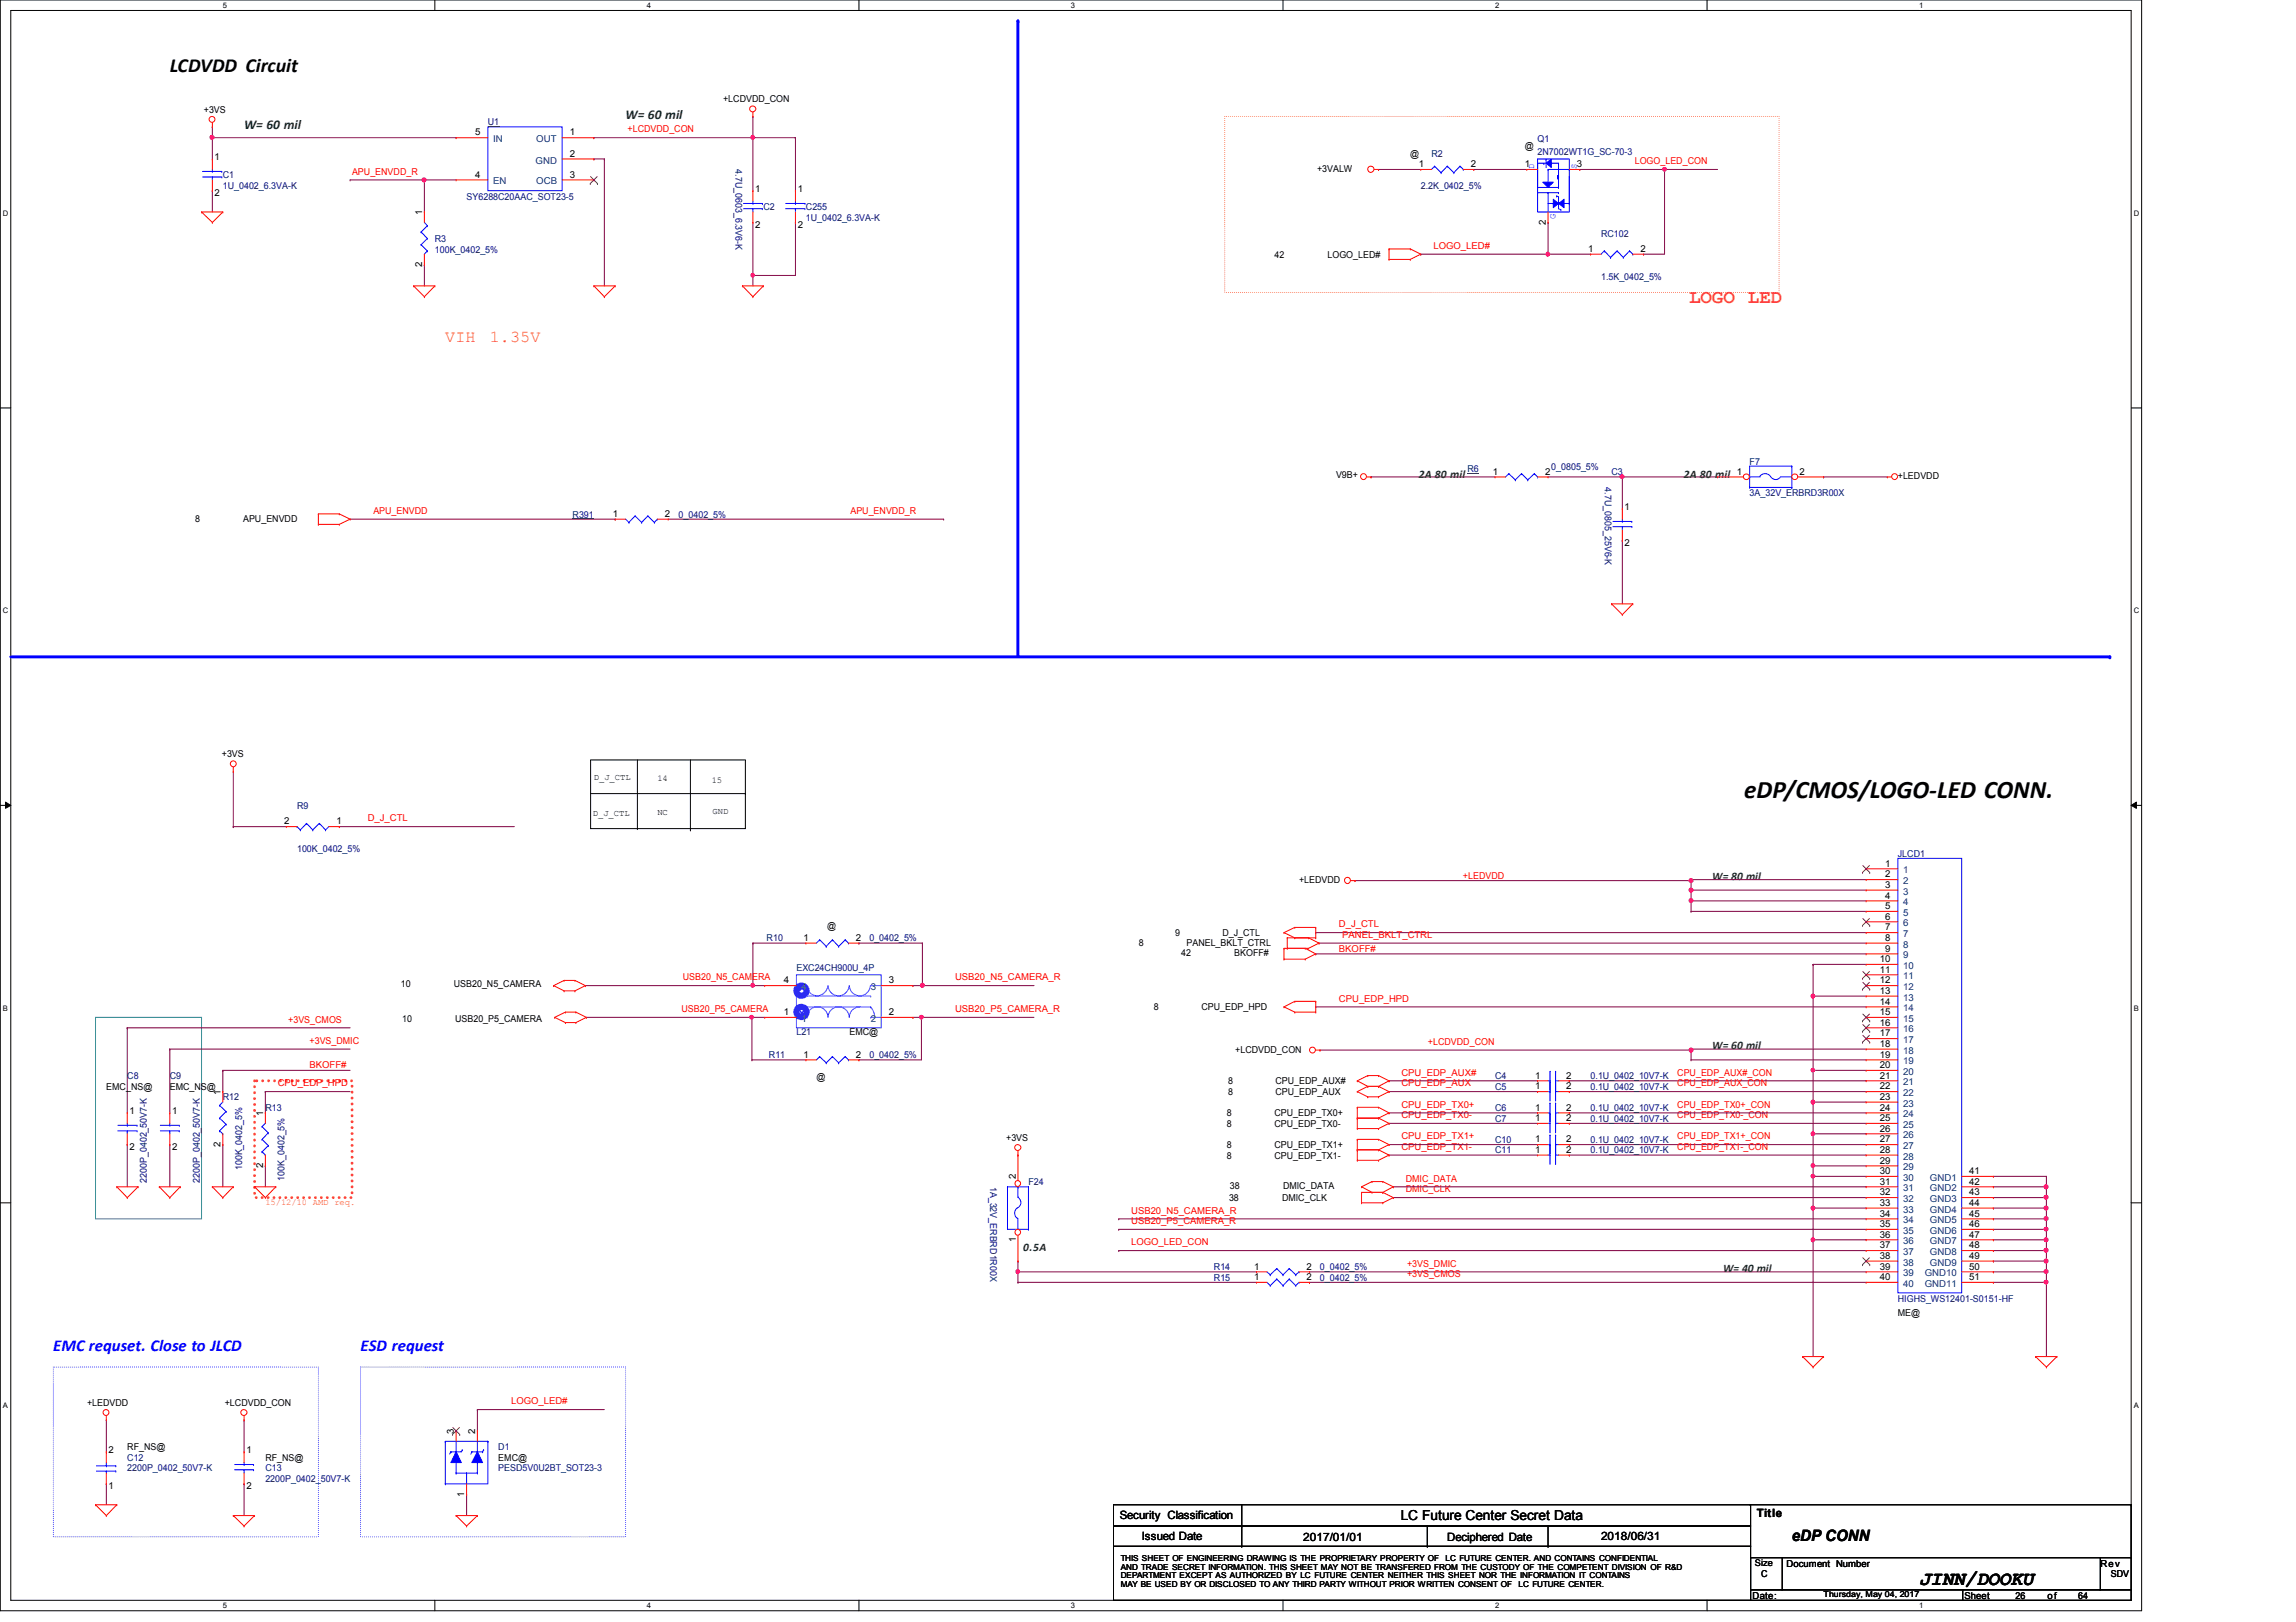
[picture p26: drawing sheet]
<svg xmlns="http://www.w3.org/2000/svg" width="297mm" height="210mm" viewBox="0 0 297 210" stroke-linecap="round" stroke-linejoin="round" font-family="sans-serif">
<defs><g id="words">
<text font-size="3.3" x="225.6" y="103.2">eDP/CMOS/LOGO-LED CONN.</text>
<g font-size="2.6">
<text x="22" y="9.3">LCDVDD Circuit</text>
<text x="248.3" y="205.1">JINN/DOOKU</text>
</g>
<text font-size="2.5" fill="#ff8000" x="218.5" y="39.2">LOGO LED</text>
<g font-size="2.2" fill="#ff8000">
<text x="57.6" y="44.3">VIH</text>
<text x="63.4" y="44.3">1.35V</text>
</g>
<g font-size="2.2" fill="#00f">
<text x="6.9" y="174.9">EMC requset. Close to JLCD</text>
<text x="46.6" y="174.9">ESD request</text>
</g>
<text font-size="2" x="231.8" y="199.4">eDP CONN</text>
<text font-size="1.8" x="181.2" y="196.8">LC Future Center Secret Data</text>
<g font-size="1.7" fill="#008000">
<text x="31.6" y="16.7">W= 60 mil</text>
<text x="80.9" y="15.4">W= 60 mil</text>
</g>
<g font-size="1.5" fill="#008000">
<text x="183.6" y="61.8">2A 80 mil</text>
<text x="217.8" y="61.8">2A 80 mil</text>
<text x="221.5" y="113.8">W= 80 mil</text>
<text x="221.5" y="135.8">W= 60 mil</text>
<text x="132.4" y="161.8">0.5A</text>
<text x="222.9" y="164.6">W= 40 mil</text>
</g>
<g font-size="1.5">
<text x="144.9" y="196.6">Security Classification</text>
<text x="227.3" y="196.3">Title</text>
<text x="147.7" y="199.3">Issued Date</text>
<text x="168.6" y="199.4">2017/01/01</text>
<text x="187.2" y="199.4">Deciphered Date</text>
<text x="207.1" y="199.3">2018/06/31</text>
</g>
<g font-size="1.2">
<text x="26.4" y="14.6">+3VS</text>
<text x="61.5" y="17.5">5</text>
<text x="73.7" y="17.5">1</text>
<text x="93.6" y="13.2">+LCDVDD_CON</text>
<text x="27.8" y="20.7">1</text>
<text x="61.5" y="23">4</text>
<text x="73.7" y="20.3">2</text>
<text x="73.7" y="23">3</text>
<text x="170.4" y="22.3">+3VALW</text>
<text x="182.5" y="20.3">@</text>
<text x="183.6" y="21.6">1</text>
<text x="190.3" y="21.6">2</text>
<text x="197.3" y="19.2">@</text>
<text x="197.3" y="21.6">1</text>
<text x="204" y="21.6">3</text>
<text x="27.8" y="25.4">2</text>
<text x="54.6" y="27.8" transform="rotate(-90 54.6 27.8)">1</text>
<text x="97.7" y="24.8">1</text>
<text x="97.7" y="29.5">2</text>
<text x="103.2" y="24.8">1</text>
<text x="103.2" y="29.5">2</text>
<text x="200" y="29.1" transform="rotate(-90 200 29.1)">2</text>
<text x="54.6" y="34.5" transform="rotate(-90 54.6 34.5)">2</text>
<text x="164.9" y="33.4">42</text>
<text x="171.7" y="33.4">LOGO_LED#</text>
<text x="205.5" y="32.6">1</text>
<text x="212.2" y="32.6">2</text>
<text x="172.8" y="61.9">V9B+</text>
<text x="193.1" y="61.4">1</text>
<text x="199.9" y="61.4">2</text>
<text x="210.2" y="66">1</text>
<text x="224.7" y="61.4">1</text>
<text x="232.8" y="61.4">2</text>
<text x="245.5" y="62">+LEDVDD</text>
<text x="25.3" y="67.5">8</text>
<text x="31.5" y="67.5">APU_ENVDD</text>
<text x="79.3" y="66.9">1</text>
<text x="86" y="66.9">2</text>
<text x="210.2" y="70.7">2</text>
<text x="28.7" y="98">+3VS</text>
<text x="36.8" y="106.7">2</text>
<text x="43.5" y="106.7">1</text>
<text x="243.9" y="112.1">1</text>
<text x="243.9" y="113.5">2</text>
<text x="168.1" y="114.3">+LEDVDD</text>
<text x="243.9" y="114.9">3</text>
<text x="243.9" y="116.3">4</text>
<text x="243.9" y="117.6">5</text>
<text x="243.9" y="119">6</text>
<text x="104" y="121.8">1</text>
<text x="107" y="120.2">@</text>
<text x="110.7" y="121.8">2</text>
<text x="147.3" y="122.4">8</text>
<text x="152" y="121.2">9</text>
<text x="152.8" y="123.7">42</text>
<text x="153.5" y="122.4">PANEL_BKLT_CTRL</text>
<text x="158.2" y="121.2">D_J_CTL</text>
<text x="159.7" y="123.7">BKOFF#</text>
<text x="243.2" y="124.5">10</text>
<text x="243.2" y="125.9">11</text>
<text x="243.9" y="120.4">7</text>
<text x="243.9" y="121.8">8</text>
<text x="243.9" y="123.1">9</text>
<text x="51.9" y="127.7">10</text>
<text x="58.7" y="127.7">USB20_N5_CAMERA</text>
<text x="101.4" y="131.4">1</text>
<text x="101.4" y="127.3">4</text>
<text x="115" y="131.4">2</text>
<text x="115" y="127.3">3</text>
<text x="149.3" y="130.7">8</text>
<text x="155.4" y="130.7">CPU_EDP_HPD</text>
<text x="243.2" y="127.3">12</text>
<text x="243.2" y="128.6">13</text>
<text x="243.2" y="130">14</text>
<text x="243.2" y="131.4">15</text>
<text x="52" y="132.2">10</text>
<text x="58.9" y="132.2">USB20_P5_CAMERA</text>
<text x="104" y="136.9">1</text>
<text x="109.9" y="133.9">EMC@</text>
<text x="110.7" y="136.9">2</text>
<text x="159.8" y="136.2">+LCDVDD_CON</text>
<text x="243.2" y="132.7">16</text>
<text x="243.2" y="134.1">17</text>
<text x="243.2" y="135.5">18</text>
<text x="243.2" y="136.9">19</text>
<text x="13.8" y="141">EMC_NS@</text>
<text x="22" y="141">EMC_NS@</text>
<text x="28.5" y="141.6" transform="rotate(-90 28.5 141.6)">1</text>
<text x="105.6" y="139.8">@</text>
<text x="158.9" y="141.7">8</text>
<text x="158.9" y="140.3">8</text>
<text x="165" y="141.7">CPU_EDP_AUX</text>
<text x="165" y="140.3">CPU_EDP_AUX#</text>
<text x="198.6" y="139.6">1</text>
<text x="198.6" y="143.7">1</text>
<text x="198.6" y="141">1</text>
<text x="202.6" y="139.6">2</text>
<text x="202.6" y="143.7">2</text>
<text x="202.6" y="141">2</text>
<text x="243.2" y="138.2">20</text>
<text x="243.2" y="139.6">21</text>
<text x="243.2" y="141">22</text>
<text x="243.2" y="142.3">23</text>
<text x="243.2" y="143.7">24</text>
<text x="16.8" y="144.1">1</text>
<text x="16.8" y="148.8">2</text>
<text x="22.3" y="144.1">1</text>
<text x="22.3" y="148.8">2</text>
<text x="28.5" y="148.4" transform="rotate(-90 28.5 148.4)">2</text>
<text x="34" y="144.4" transform="rotate(-90 34 144.4)">1</text>
<text x="130.2" y="147.6">+3VS</text>
<text x="158.7" y="144.4">8</text>
<text x="158.7" y="149.9">8</text>
<text x="158.7" y="148.6">8</text>
<text x="158.7" y="145.8">8</text>
<text x="164.9" y="144.4">CPU_EDP_TX0+</text>
<text x="164.9" y="149.9">CPU_EDP_TX1-</text>
<text x="164.9" y="148.6">CPU_EDP_TX1+</text>
<text x="164.9" y="145.8">CPU_EDP_TX0-</text>
<text x="198.6" y="145.1">1</text>
<text x="198.6" y="149.2">1</text>
<text x="198.6" y="147.8">1</text>
<text x="202.6" y="145.1">2</text>
<text x="202.6" y="149.2">2</text>
<text x="202.6" y="147.8">2</text>
<text x="243.2" y="145.1">25</text>
<text x="243.2" y="146.4">26</text>
<text x="243.2" y="147.8">27</text>
<text x="243.2" y="149.2">28</text>
<text x="34" y="151.1" transform="rotate(-90 34 151.1)">2</text>
<text x="131.4" y="152.6" transform="rotate(-90 131.4 152.6)">2</text>
<text x="159" y="155.4">38</text>
<text x="159.1" y="153.9">38</text>
<text x="165.9" y="155.4">DMIC_CLK</text>
<text x="166" y="153.9">DMIC_DATA</text>
<text x="243.2" y="150.6">29</text>
<text x="243.2" y="151.9">30</text>
<text x="243.2" y="153.3">31</text>
<text x="243.2" y="154.7">32</text>
<text x="254.8" y="151.9">41</text>
<text x="254.8" y="153.3">42</text>
<text x="254.8" y="154.7">43</text>
<text x="131.4" y="160.7" transform="rotate(-90 131.4 160.7)">1</text>
<text x="243.2" y="156">33</text>
<text x="243.2" y="157.4">34</text>
<text x="243.2" y="158.8">35</text>
<text x="243.2" y="160.1">36</text>
<text x="243.2" y="161.5">37</text>
<text x="254.8" y="156">44</text>
<text x="254.8" y="157.4">45</text>
<text x="254.8" y="158.8">46</text>
<text x="254.8" y="160.1">47</text>
<text x="254.8" y="161.5">48</text>
<text x="162.3" y="165.7">1</text>
<text x="162.3" y="164.3">1</text>
<text x="169" y="165.7">2</text>
<text x="169" y="164.3">2</text>
<text x="243.2" y="162.9">38</text>
<text x="243.2" y="164.3">39</text>
<text x="243.2" y="165.7">40</text>
<text x="254.8" y="162.9">49</text>
<text x="254.8" y="164.3">50</text>
<text x="254.8" y="165.7">51</text>
<text x="245.5" y="170.3">ME@</text>
<text x="11.3" y="181.9">+LEDVDD</text>
<text x="29.1" y="181.9">+LCDVDD_CON</text>
<text x="58.7" y="185.5" transform="rotate(-90 58.7 185.5)">3</text>
<text x="61.5" y="185.5" transform="rotate(-90 61.5 185.5)">2</text>
<text x="14.1" y="188">2</text>
<text x="16.5" y="187.7">RF_NS@</text>
<text x="31.9" y="188">1</text>
<text x="34.3" y="189">RF_NS@</text>
<text x="64.5" y="189">EMC@</text>
<text x="14.1" y="192.7">1</text>
<text x="31.9" y="192.7">2</text>
<text x="60.1" y="193.7" transform="rotate(-90 60.1 193.7)">1</text>
<text x="227" y="202.7">Size</text>
<text x="231.1" y="202.7">Document Number</text>
<text x="271.7" y="202.7">Rev</text>
<text x="226.7" y="206.9">Date:</text>
<text x="227.8" y="204.1">C</text>
<text x="254.2" y="206.9">Sheet</text>
<text x="260.8" y="206.9">26</text>
<text x="264.9" y="206.9">of</text>
<text x="268.9" y="206.9">64</text>
<text x="273.1" y="204.1">SDV</text>
</g>
<g font-size="1.2" fill="#000080">
<text x="63.1" y="16.2">U1</text>
<text x="28.8" y="23.1">C1</text>
<text x="95.2" y="21.9" transform="rotate(90 95.2 21.9)">4.7U_0603_6.3V6-K</text>
<text x="185.2" y="20.3">R2</text>
<text x="198.9" y="18.4">Q1</text>
<text x="198.9" y="20.1">2N7002WT1G_SC-70-3</text>
<text x="28.8" y="24.4">1U_0402_6.3VA-K</text>
<text x="60.4" y="25.8">SY6288C20AAC_SOT23-5</text>
<text x="98.8" y="27.2">C2</text>
<text x="104.3" y="27.2">C255</text>
<text x="104.3" y="28.6">1U_0402_6.3VA-K</text>
<text x="183.8" y="24.4">2.2K_0402_5%</text>
<text x="56.3" y="31.3">R3</text>
<text x="56.3" y="32.7">100K_0402_5%</text>
<text x="207.1" y="30.6">RC102</text>
<text x="207.1" y="36.2">1.5K_0402_5%</text>
<text x="189.9" y="61">R6</text>
<text x="200.7" y="60.8">0_0805_5%</text>
<text x="207.6" y="63.1" transform="rotate(90 207.6 63.1)">4.7U_0805_25V6-K</text>
<text x="208.5" y="61.5">C3</text>
<text x="226.4" y="60.1">F7</text>
<text x="226.4" y="64.2">3A_32V_ERBRD3R00X</text>
<text x="74.1" y="67">R391</text>
<text x="87.8" y="67">0_0402_5%</text>
<text x="38.4" y="104.7">R9</text>
<text x="38.4" y="110.3">100K_0402_5%</text>
<text x="245.5" y="110.9">JLCD1</text>
<text x="99.2" y="121.8">R10</text>
<text x="103" y="125.7">EXC24CH900U_4P</text>
<text x="112.5" y="121.8">0_0402_5%</text>
<text x="99.5" y="136.9">R11</text>
<text x="103" y="133.9">L21</text>
<text x="112.5" y="136.9">0_0402_5%</text>
<text x="16.5" y="139.7">C8</text>
<text x="22" y="139.7">C9</text>
<text x="28.8" y="142.4">R12</text>
<text x="34.3" y="143.8">R13</text>
<text x="193.4" y="139.7">C4</text>
<text x="193.4" y="143.8">C6</text>
<text x="193.4" y="141">C5</text>
<text x="205.8" y="139.7">0.1U_0402_10V7-K</text>
<text x="205.8" y="143.8">0.1U_0402_10V7-K</text>
<text x="205.8" y="141">0.1U_0402_10V7-K</text>
<text x="193.4" y="145.2">C7</text>
<text x="193.4" y="149.3">C11</text>
<text x="193.4" y="147.9">C10</text>
<text x="205.8" y="149.3">0.1U_0402_10V7-K</text>
<text x="205.8" y="147.9">0.1U_0402_10V7-K</text>
<text x="205.8" y="145.2">0.1U_0402_10V7-K</text>
<text x="19" y="153" transform="rotate(-90 19 153)">2200P_0402_50V7-K</text>
<text x="25.9" y="153" transform="rotate(-90 25.9 153)">2200P_0402_50V7-K</text>
<text x="31.3" y="151.4" transform="rotate(-90 31.3 151.4)">100K_0402_5%</text>
<text x="36.8" y="152.8" transform="rotate(-90 36.8 152.8)">100K_0402_5%</text>
<text x="128.1" y="153.6" transform="rotate(90 128.1 153.6)">1A_32V_ERBRD1R00X</text>
<text x="133.1" y="153.4">F24</text>
<text x="157.1" y="165.7">R15</text>
<text x="157.1" y="164.3">R14</text>
<text x="170.8" y="165.7">0_0402_5%</text>
<text x="170.8" y="164.3">0_0402_5%</text>
<text x="245.5" y="168.4">HIGHS_WS12401-S0151-HF</text>
<text x="16.5" y="189">C12</text>
<text x="16.5" y="190.4">2200P_0402_50V7-K</text>
<text x="34.3" y="190.4">C13</text>
<text x="34.3" y="191.8">2200P_0402_50V7-K</text>
<text x="64.5" y="187.7">D1</text>
<text x="64.5" y="190.4">PESD5V0U2BT_SOT23-3</text>
</g>
<g font-size="1.2" fill="#f00">
<text x="81.2" y="17.1">+LCDVDD_CON</text>
<text x="45.5" y="22.6">APU_ENVDD_R</text>
<text x="211.5" y="21.3">LOGO_LED_CON</text>
<text x="185.5" y="32.2">LOGO_LED#</text>
<text x="48.3" y="66.5">APU_ENVDD</text>
<text x="110" y="66.5">APU_ENVDD_R</text>
<text x="47.6" y="106.3">D_J_CTL</text>
<text x="189.3" y="113.7">+LEDVDD</text>
<text x="173.2" y="123.2">BKOFF#</text>
<text x="173.2" y="120">D_J_CTL</text>
<text x="173.6" y="121.4">PANEL_BKLT_CTRL</text>
<text x="88.2" y="131">USB20_P5_CAMERA</text>
<text x="88.3" y="126.9">USB20_N5_CAMERA</text>
<text x="123.6" y="126.9">USB20_N5_CAMERA_R</text>
<text x="123.6" y="131">USB20_P5_CAMERA_R</text>
<text x="173.2" y="129.6">CPU_EDP_HPD</text>
<text x="37.3" y="132.3">+3VS_CMOS</text>
<text x="40" y="135.1">+3VS_DMIC</text>
<text x="184.7" y="135.2">+LCDVDD_CON</text>
<text x="35.9" y="140.6">CPU_EDP_HPD</text>
<text x="40" y="138.3">BKOFF#</text>
<text x="181.3" y="143.3">CPU_EDP_TX0+</text>
<text x="181.3" y="139.2">CPU_EDP_AUX#</text>
<text x="181.3" y="140.6">CPU_EDP_AUX</text>
<text x="217" y="143.3">CPU_EDP_TX0+_CON</text>
<text x="217" y="139.2">CPU_EDP_AUX#_CON</text>
<text x="217" y="140.6">CPU_EDP_AUX_CON</text>
<text x="181.3" y="148.8">CPU_EDP_TX1-</text>
<text x="181.3" y="147.4">CPU_EDP_TX1+</text>
<text x="181.3" y="144.7">CPU_EDP_TX0-</text>
<text x="217" y="147.4">CPU_EDP_TX1+_CON</text>
<text x="217" y="144.7">CPU_EDP_TX0-_CON</text>
<text x="217" y="148.8">CPU_EDP_TX1-_CON</text>
<text x="181.9" y="154.3">DMIC_CLK</text>
<text x="181.9" y="152.9">DMIC_DATA</text>
<text x="146.3" y="161.2">LOGO_LED_CON</text>
<text x="146.3" y="157.1">USB20_N5_CAMERA_R</text>
<text x="146.3" y="158.4">USB20_P5_CAMERA_R</text>
<text x="182" y="163.9">+3VS_DMIC</text>
<text x="182" y="165.3">+3VS_CMOS</text>
<text x="66.1" y="181.7">LOGO_LED#</text>
</g>
<g font-size="1.2" fill="#004080">
<text x="63.8" y="18.4">IN</text>
<text x="63.8" y="23.9">EN</text>
<text x="69.3" y="21.2">GND</text>
<text x="69.4" y="18.4">OUT</text>
<text x="69.4" y="23.9">OCB</text>
<text x="246.2" y="113">1</text>
<text x="246.2" y="114.4">2</text>
<text x="246.2" y="115.8">3</text>
<text x="246.2" y="117.2">4</text>
<text x="246.2" y="118.5">5</text>
<text x="246.2" y="119.9">6</text>
<text x="246.2" y="121.3">7</text>
<text x="246.2" y="122.6">8</text>
<text x="246.2" y="124">9</text>
<text x="246.2" y="125.4">10</text>
<text x="103.7" y="128.1">4</text>
<text x="112.6" y="128.1">3</text>
<text x="246.2" y="126.7">11</text>
<text x="246.2" y="128.1">12</text>
<text x="246.2" y="129.5">13</text>
<text x="246.2" y="130.9">14</text>
<text x="103.7" y="132.2">1</text>
<text x="112.6" y="132.2">2</text>
<text x="246.2" y="132.2">15</text>
<text x="246.2" y="133.6">16</text>
<text x="246.2" y="135">17</text>
<text x="246.2" y="136.4">18</text>
<text x="246.2" y="137.8">19</text>
<text x="246.2" y="139.1">20</text>
<text x="246.2" y="140.5">21</text>
<text x="246.2" y="141.9">22</text>
<text x="246.2" y="143.2">23</text>
<text x="246.2" y="144.6">24</text>
<text x="246.2" y="146">25</text>
<text x="246.2" y="147.3">26</text>
<text x="246.2" y="148.7">27</text>
<text x="246.2" y="150.1">28</text>
<text x="246.2" y="151.5">29</text>
<text x="246.2" y="152.8">30</text>
<text x="246.2" y="154.2">31</text>
<text x="246.2" y="155.6">32</text>
<text x="249.7" y="152.8">GND1</text>
<text x="249.7" y="154.2">GND2</text>
<text x="249.7" y="155.6">GND3</text>
<text x="246.2" y="156.9">33</text>
<text x="246.2" y="158.3">34</text>
<text x="246.2" y="159.7">35</text>
<text x="246.2" y="161">36</text>
<text x="249.7" y="156.9">GND4</text>
<text x="249.7" y="158.3">GND5</text>
<text x="249.7" y="159.7">GND6</text>
<text x="249.7" y="161">GND7</text>
<text x="246.2" y="162.4">37</text>
<text x="246.2" y="163.8">38</text>
<text x="246.2" y="165.2">39</text>
<text x="246.2" y="166.5">40</text>
<text x="249" y="165.2">GND10</text>
<text x="249" y="166.5">GND11</text>
<text x="249.7" y="162.4">GND8</text>
<text x="249.7" y="163.8">GND9</text>
</g>
<g font-size="1.1" fill="#00f">
<text x="198.5" y="21.9" transform="rotate(-90 198.5 21.9)">D</text>
<text x="204" y="21.9" transform="rotate(-90 204 21.9)">S</text>
<text x="201.2" y="28.4" transform="rotate(-90 201.2 28.4)">G</text>
</g>
<g font-size="1.1">
<text x="76.8" y="101">D_J_CTL</text>
<text x="85" y="101.1">14</text>
<text x="92.1" y="101.3">15</text>
<text x="76.7" y="105.6">D_J_CTL</text>
<text x="85" y="105.5">NC</text>
<text x="92.2" y="105.3">GND</text>
<text x="145" y="203.1">AND TRADE SECRET INFORMATION. THIS SHEET MAY NOT BE TRANSFERED FROM THE CUSTODY OF THE COMPETENT DIVISION OF R&amp;D</text>
<text x="145" y="202">THIS SHEET OF ENGINEERING DRAWING IS THE PROPRIETARY PROPERTY OF</text>
<text x="187" y="202">LC FUTURE CENTER. AND CONTAINS CONFIDENTIAL</text>
<text x="145" y="204.2">DEPARTMENT EXCEPT AS AUTHORIZED BY LC FUTURE CENTER NEITHER THIS SHEET NOR THE INFORMATION IT CONTAINS</text>
<text x="145" y="205.3">MAY BE USED BY OR DISCLOSED TO ANY THIRD PARTY WITHOUT PRIOR WRITTEN CONSENT OF</text>
<text x="196.5" y="205.3">LC FUTURE CENTER.</text>
<text x="235.9" y="206.7">Thursday, May 04, 2017</text>
</g>
<text font-size="1.1" fill="#ff8000" x="34.3" y="156">15/12/10 AMD req.</text>
<g font-size="1">
<text x="28.8" y="1">5</text>
<text x="83.7" y="1">4</text>
<text x="138.6" y="1">3</text>
<text x="193.4" y="1">2</text>
<text x="248.3" y="1">1</text>
<text x=".4" y="27.9">D</text>
<text x="276.1" y="27.9">D</text>
<text x=".4" y="79.4">C</text>
<text x="276.1" y="79.4">C</text>
<text x=".4" y="130.8">B</text>
<text x="276.1" y="130.8">B</text>
<text x=".4" y="182.2">A</text>
<text x="276.1" y="182.2">A</text>
<text x="28.8" y="208.1">5</text>
<text x="83.7" y="208.1">4</text>
<text x="138.6" y="208.1">3</text>
<text x="193.4" y="208.1">2</text>
<text x="248.3" y="208.1">1</text>
</g>
</g></defs>
<path d="M0 0h277.1v208.4h-277.1zM1.4 1.4h274.3v205.7h-274.3z" fill="none" stroke="#000" stroke-width=".13"/>
<g fill="#fff">
<path d="M28.8 .1h.6v1.1h-.6z"/>
<path d="M28.8 207.2h.6v1.1h-.6z"/>
</g>
<path d="M56.3 0v1.4M56.3 207.1v1.3" fill="none" stroke="#000" stroke-width=".13"/>
<g fill="#fff">
<path d="M83.7 .1h.5v1.1h-.5z"/>
<path d="M83.7 207.2h.5v1.1h-.5z"/>
</g>
<path d="M111.1 0v1.4M111.1 207.1v1.3" fill="none" stroke="#000" stroke-width=".13"/>
<g fill="#fff">
<path d="M138.6 .1h.5v1.1h-.5z"/>
<path d="M138.6 207.2h.5v1.1h-.5z"/>
</g>
<path d="M166 0v1.4M166 207.1v1.3" fill="none" stroke="#000" stroke-width=".13"/>
<g fill="#fff">
<path d="M193.4 .1h.6v1.1h-.6z"/>
<path d="M193.4 207.2h.6v1.1h-.6z"/>
</g>
<path d="M220.8 0v1.4M220.8 207.1v1.3" fill="none" stroke="#000" stroke-width=".13"/>
<g fill="#fff">
<path d="M248.3 .1h.5v1.1h-.5z"/>
<path d="M248.3 207.2h.5v1.1h-.5z"/>
<path d="M.4 27.1h.7v1.1h-.7z"/>
<path d="M276.1 27.1h.7v1.1h-.7z"/>
<path d="M.4 78.5h.7v1.1h-.7z"/>
<path d="M276.1 78.5h.7v1.1h-.7z"/>
</g>
<path d="M0 52.8h1.4M275.7 52.8h1.4" fill="none" stroke="#000" stroke-width=".13"/>
<g fill="#fff">
<path d="M.4 129.9h.6v1.1h-.6z"/>
<path d="M276.1 129.9h.6v1.1h-.6z"/>
</g>
<path d="M0 104.2h1.4M.7 103.8l.7 .4-.7 .4zM275.7 104.2l.7-.4v.8zM275.7 104.2h1.4" fill="none" stroke="#000" stroke-width=".13"/>
<path d="M.7 103.8l.7 .4-.7 .4zM275.7 104.2l.7-.4v.8z" fill="#000"/>
<g fill="#fff">
<path d="M.4 181.4h.6v1.1h-.6z"/>
<path d="M276.1 181.4h.6v1.1h-.6z"/>
</g>
<path d="M0 155.7h1.4M275.7 155.7h1.4" fill="none" stroke="#000" stroke-width=".13"/>
<path d="M46.6 176.9h34.3v22h-34.3z" fill="none" stroke="#00f" stroke-width=".13" stroke-dasharray="0 .3"/>
<path d="M1.4 85h271.6" fill="none" stroke="#00f" stroke-width=".38"/>
<circle cx="273" cy="85" r=".19" fill="#00f"/>
<path d="M131.7 2.7v82.3" fill="none" stroke="#00f" stroke-width=".38"/>
<circle cx="131.7" cy="2.7" r=".19" fill="#00f"/>
<path d="M6.9 176.9h34.3v22h-34.3z" fill="none" stroke="#00f" stroke-width=".13" stroke-dasharray="0 .3"/>
<path d="M12.4 131.7h13.7v26h-13.7z" fill="none" stroke="#408080" stroke-width=".13"/>
<path d="M32.9 139.9h12.6v15.1h-12.6z" fill="none" stroke="#ff8000" stroke-width=".38" stroke-dasharray="0 .8"/>
<path d="M158.5 15.1h71.7v22.7h-71.7z" fill="none" stroke="#ff8000" stroke-width=".13" stroke-dasharray="0 .3"/>
<path d="M76.4 98.3h20v8.9h-20zM82.5 98.3v8.9M89.3 98.3v9.1M76.4 102.7h20M82.5 107.2h.1M89.3 107.4h.1M96.4 102.7h.1" fill="none" stroke="#000" stroke-width=".13"/>
<path d="M27.5 17.8h.1M27.5 17.8h31.5M54.9 23.3h.1M54.9 23.3h4.1M60.4 193.4h.1M60.4 193.4v2.7" fill="none" stroke="#800040" stroke-width=".13"/>
<circle cx="27.4" cy="17.8" r=".26" fill="#f0f"/>
<circle cx="27.4" cy="17.8" r=".26" fill="none" stroke="#f0f" stroke-width=".13"/>
<path d="M76.8 17.8h.1M76.8 17.8h20.6M97.4 15.1h.1M97.4 17.8h.1M97.4 15.1v9.6M97.4 35.6h.1M97.4 28.8v6.8M61.8 182.4h.1M61.8 182.4h16.4M61.8 182.4v2.8" fill="none" stroke="#800040" stroke-width=".13"/>
<path d="M97.2 17.6l.2-.1 .2 .1-.1 .4h-.1h-.2z" fill-rule="evenodd" fill="#f0f"/>
<path d="M97.2 17.6l.2-.1 .2 .1-.1 .4h-.1h-.2z" fill="none" stroke="#f0f" stroke-width=".13"/>
<g fill="none" stroke="#800040" stroke-width=".13">
<path d="M27.5 16.4h.1M27.5 16.4v1.4M27.5 24.7h.1M27.5 24.7v2.7M54.9 23.3h.1M54.9 23.3v4.1M177.4 61.7h.1M177.4 61.7h16M209.9 69.9h.1M209.9 69.9v8.2M28.8 138.5h.1M28.8 138.5h16.5"/>
<path d="M28.8 138.5v2.8M28.8 148.1h.1M28.8 148.1v5.5"/>
</g>
<circle cx="54.9" cy="23.3" r=".26" fill="#f0f"/>
<circle cx="54.9" cy="23.3" r=".26" fill="none" stroke="#f0f" stroke-width=".13"/>
<g fill="none" stroke="#800040" stroke-width=".13">
<path d="M27.5 17.8h.1M27.5 17.8v2.8M45.3 23.3h.1M45.3 23.3h9.6M54.9 34.3h.1M54.9 34.3v2.7M76.8 20.6h.1M76.8 20.6h1.4M78.2 20.6h.1M78.2 20.6v16.4M16.5 133h.1M16.5 133v11"/>
<path d="M16.5 133h28.8M22 135.8h.1M22 135.8v8.2M22 135.8h23.3M16.5 148.1h.1M16.5 148.1v5.5M22 148.1h.1M22 148.1v5.5M34.3 141.3h.1M34.3 150.9h.1M34.3 141.3h11M34.3 141.3v2.7"/>
<path d="M34.3 150.9v2.7M179.7 149.5h.1M179.7 148.1h.1M179.7 145.4h.1M179.7 144h.1M179.7 149.5h19.2M179.7 148.1h19.2M179.7 145.4h19.2M179.7 144h19.2M180.3 155h.1M180.3 153.6h.1M180.3 155h61.1"/>
<path d="M180.3 153.6h61.1M203 148.1h.1M203 145.4h.1M203 144h.1M203 149.5h.1M203 149.5h38.4M203 148.1h38.4M203 145.4h38.4M203 144h38.4M234.6 156.3h.1M234.6 156.3v4.1M13.8 183.8h.1"/>
<path d="M13.8 192h.1M13.8 183.8v4.1M13.8 192v2.7M31.6 183.8h.1M31.6 192h.1M31.6 183.8v4.1M31.6 192v4.1"/>
</g>
<path d="M234.4 160.3l.1-.1 .2 .1v.3l-.2 .1-.1-.1z" fill-rule="evenodd" fill="#f0f"/>
<path d="M234.4 160.3l.1-.1 .2 .1v.3l-.2 .1-.1-.1z" fill="none" stroke="#f0f" stroke-width=".13"/>
<path d="M234.4 156.1h.1l.2 .1v.3l-.2 .1-.1-.1z" fill-rule="evenodd" fill="#f0f"/>
<path d="M234.4 156.1h.1l.2 .1v.3l-.2 .1-.1-.1z" fill="none" stroke="#f0f" stroke-width=".13"/>
<path d="M234.6 156.3h.1M234.6 150.9h.1M234.6 156.3h6.8M234.6 150.9v1.3M234.6 160.4h.1M234.6 160.4h6.8" fill="none" stroke="#800040" stroke-width=".13"/>
<path d="M234.4 152h.3l.1 .2-.1 .2h-.2h-.1z" fill-rule="evenodd" fill="#f0f"/>
<path d="M234.4 152h.3l.1 .2-.1 .2h-.2h-.1z" fill="none" stroke="#f0f" stroke-width=".13"/>
<path d="M234.4 150.6h.1l.2 .1v.3l-.2 .1-.1-.1z" fill-rule="evenodd" fill="#f0f"/>
<path d="M234.4 150.6h.1l.2 .1v.3l-.2 .1-.1-.1z" fill="none" stroke="#f0f" stroke-width=".13"/>
<path d="M234.6 150.9h.1M234.6 152.2h.1M234.6 146.7h.1M234.6 142.6h.1M234.6 150.9h6.8M234.6 142.6v8.3M234.6 152.2v4.1M234.6 152.2h6.8M234.6 146.7h6.8M234.6 160.4h.1M234.6 160.4v15.2" fill="none" stroke="#800040" stroke-width=".13"/>
<path d="M234.4 146.5h.1l.2 .1v.3l-.2 .1-.1-.1z" fill-rule="evenodd" fill="#f0f"/>
<path d="M234.4 146.5h.1l.2 .1v.3l-.2 .1-.1-.1z" fill="none" stroke="#f0f" stroke-width=".13"/>
<path d="M234.4 142.4h.1l.2 .1v.3l-.2 .1-.1-.1z" fill-rule="evenodd" fill="#f0f"/>
<path d="M234.4 142.4h.1l.2 .1v.3l-.2 .1-.1-.1z" fill="none" stroke="#f0f" stroke-width=".13"/>
<path d="M234.6 138.5h.1M234.6 128.9h.1M234.6 138.5h6.8M234.6 128.9v13.7M234.6 142.6h.1M234.6 142.6h6.8" fill="none" stroke="#800040" stroke-width=".13"/>
<path d="M234.4 138.3h.3l.1 .2-.1 .1-.2 .1-.1-.1z" fill-rule="evenodd" fill="#f0f"/>
<path d="M234.4 138.3h.3l.1 .2-.1 .1-.2 .1-.1-.1z" fill="none" stroke="#f0f" stroke-width=".13"/>
<path d="M234.4 128.7h.1l.2 .1v.3l-.2 .1-.1-.1z" fill-rule="evenodd" fill="#f0f"/>
<path d="M234.4 128.7h.1l.2 .1v.3l-.2 .1-.1-.1z" fill="none" stroke="#f0f" stroke-width=".13"/>
<g fill="none" stroke="#800040" stroke-width=".13">
<path d="M175.3 114h.1M175.3 114h43.5M218.8 116.6h.1M218.8 117.9h.1M218.8 116.6v1.3M218.8 117.9h22.6M170.2 123.4h.1M170.2 120.7h.1M170.2 123.4h71.2M170.2 120.7h71.2M234.6 128.9h.1M234.6 124.8h.1"/>
<path d="M234.6 128.9h6.8M234.6 124.8v4.1M234.6 124.8h6.8M131.7 165.9h.1M131.7 165.9h30.9M144.7 161.8h.1M144.7 161.8h96.7"/>
</g>
<circle cx="218.8" cy="114" r=".26" fill="#f0f"/>
<circle cx="218.8" cy="114" r=".26" fill="none" stroke="#f0f" stroke-width=".13"/>
<path d="M218.8 113.8h.1M218.8 115.2h.1M218.8 113.8v.2M218.8 115.2h22.6M131.7 164.6h.1M131.7 163.2h.1M131.7 163.2v2.7" fill="none" stroke="#800040" stroke-width=".13"/>
<circle cx="218.8" cy="115.2" r=".26" fill="#f0f"/>
<circle cx="218.8" cy="115.2" r=".26" fill="none" stroke="#f0f" stroke-width=".13"/>
<path d="M218.8 115.2h.1M218.8 116.6h.1M218.8 115.2v1.4M218.8 116.6h22.6" fill="none" stroke="#800040" stroke-width=".13"/>
<circle cx="218.8" cy="116.5" r=".26" fill="#f0f"/>
<circle cx="218.8" cy="116.5" r=".26" fill="none" stroke="#f0f" stroke-width=".13"/>
<path d="M131.7 164.6h.1M131.7 164.6h30.9M169.4 164.6h.1M169.4 164.6h72" fill="none" stroke="#800040" stroke-width=".13"/>
<path d="M131.5 164.4l.2-.1 .2 .1-.1 .3-.1 .1-.2-.1z" fill-rule="evenodd" fill="#f0f"/>
<path d="M131.5 164.4l.2-.1 .2 .1-.1 .3-.1 .1-.2-.1z" fill="none" stroke="#f0f" stroke-width=".13"/>
<path d="M170.8 135.9h.1M170.8 135.9h48M218.8 135.9h.1M218.8 135.8h.1M218.8 135.9v1.3M218.8 135.8h22.6" fill="none" stroke="#800040" stroke-width=".13"/>
<circle cx="218.8" cy="135.9" r=".26" fill="#f0f"/>
<circle cx="218.8" cy="135.9" r=".26" fill="none" stroke="#f0f" stroke-width=".13"/>
<path d="M218.8 113.8h.1M218.8 113.8h22.6M170.6 122h.1M170.6 122h70.8M218.8 137.2h.1M218.8 137.2h22.6M264.7 157.7h.1M264.7 156.3h.1M264.7 156.3v2.8M169.4 165.9h.1M169.4 165.9h72" fill="none" stroke="#800040" stroke-width=".13"/>
<circle cx="264.7" cy="157.7" r=".26" fill="#f0f"/>
<circle cx="264.7" cy="157.7" r=".26" fill="none" stroke="#f0f" stroke-width=".13"/>
<circle cx="264.7" cy="156.3" r=".26" fill="#f0f"/>
<circle cx="264.7" cy="156.3" r=".26" fill="none" stroke="#f0f" stroke-width=".13"/>
<path d="M257.9 156.3h.1M257.9 156.3h6.8M257.9 161.8h.1M257.9 161.8h6.8M264.7 163.2h.1M264.7 163.2v1.4" fill="none" stroke="#800040" stroke-width=".13"/>
<circle cx="264.7" cy="161.8" r=".26" fill="#f0f"/>
<circle cx="264.7" cy="161.8" r=".26" fill="none" stroke="#f0f" stroke-width=".13"/>
<path d="M257.9 160.4h.1M257.9 160.4h6.8M264.7 161.8h.1M264.7 161.8v1.4" fill="none" stroke="#800040" stroke-width=".13"/>
<circle cx="264.7" cy="160.4" r=".26" fill="#f0f"/>
<circle cx="264.7" cy="160.4" r=".26" fill="none" stroke="#f0f" stroke-width=".13"/>
<path d="M257.9 159.1h.1M257.9 159.1h6.8M264.7 160.4h.1M264.7 160.4v1.4" fill="none" stroke="#800040" stroke-width=".13"/>
<circle cx="264.7" cy="159.1" r=".25" fill="#f0f"/>
<circle cx="264.7" cy="159.1" r=".25" fill="none" stroke="#f0f" stroke-width=".13"/>
<path d="M257.9 157.7h.1M257.9 157.7h6.8M264.7 159.1h.1M264.7 155h.1M264.7 155v1.3M264.7 159.1v1.3M257.9 165.9h.1M257.9 165.9h6.8M264.7 165.9h.1M264.7 165.9v9.7" fill="none" stroke="#800040" stroke-width=".13"/>
<circle cx="264.7" cy="165.9" r=".25" fill="#f0f"/>
<circle cx="264.7" cy="165.9" r=".25" fill="none" stroke="#f0f" stroke-width=".13"/>
<path d="M257.9 164.6h.1M257.9 164.6h6.8" fill="none" stroke="#800040" stroke-width=".13"/>
<circle cx="264.7" cy="164.6" r=".26" fill="#f0f"/>
<circle cx="264.7" cy="164.6" r=".26" fill="none" stroke="#f0f" stroke-width=".13"/>
<path d="M257.9 163.2h.1M257.9 163.2h6.8M264.7 164.6h.1M264.7 164.6v1.3" fill="none" stroke="#800040" stroke-width=".13"/>
<circle cx="264.7" cy="163.2" r=".26" fill="#f0f"/>
<circle cx="264.7" cy="163.2" r=".26" fill="none" stroke="#f0f" stroke-width=".13"/>
<path d="M257.9 153.6h.1M257.9 153.6h6.8" fill="none" stroke="#800040" stroke-width=".13"/>
<circle cx="264.7" cy="153.6" r=".26" fill="#f0f"/>
<circle cx="264.7" cy="153.6" r=".26" fill="none" stroke="#f0f" stroke-width=".13"/>
<path d="M257.9 155h.1M257.9 155h6.8M264.7 152.2h.1M264.7 152.2v1.4" fill="none" stroke="#800040" stroke-width=".13"/>
<circle cx="264.7" cy="154.9" r=".26" fill="#f0f"/>
<circle cx="264.7" cy="154.9" r=".26" fill="none" stroke="#f0f" stroke-width=".13"/>
<g fill="none" stroke="#800040" stroke-width=".13">
<path d="M190.7 21.9h.1M190.7 21.9h6.8M204.4 21.9h.1M204.4 21.9h10.9M30.2 99.8v7.2M30.2 107h.1M43.9 107h.1M43.9 107h22.6M218.8 114h.1M218.8 114v1.2M170.2 130.3h.1M170.2 130.3h71.2"/>
<path d="M179.7 139.9h.1M179.7 139.9h19.2M203 139.9h.1M203 139.9h38.4M218.8 135.8h.1M218.8 135.8v.1M144.7 157.7h.1M144.7 159.1h.1M144.7 157.7h96.7M144.7 159.1h96.7M179.7 141.3h.1M179.7 141.3h19.2"/>
<path d="M203 141.3h.1M203 141.3h38.4M257.9 152.2h.1M257.9 152.2h6.8M264.7 153.6h.1M264.7 153.6v1.4"/>
</g>
<circle cx="215.3" cy="21.9" r=".25" fill="#f0f"/>
<circle cx="215.3" cy="21.9" r=".25" fill="none" stroke="#f0f" stroke-width=".13"/>
<path d="M183.8 32.9h.1M183.8 32.9h16.5" fill="none" stroke="#800040" stroke-width=".13"/>
<path d="M200.1 32.7l.1-.1 .2 .2v.3h-.2h-.1z" fill-rule="evenodd" fill="#f0f"/>
<path d="M200.1 32.7l.1-.1 .2 .2v.3h-.2h-.1z" fill="none" stroke="#f0f" stroke-width=".13"/>
<g fill="none" stroke="#800040" stroke-width=".13">
<path d="M178.3 21.9h.1M178.3 21.9h5.5M200.3 32.9h.1M200.3 28.8h.1M200.3 32.9h5.5M200.3 28.8v4.1M212.6 32.9h.1M215.3 21.9h.1M215.3 21.9v11h-2.7M215.3 21.9h6.9M200.3 61.7h9.6M209.9 61.7h.1"/>
<path d="M30.2 107h.1M30.2 107h6.8"/>
</g>
<circle cx="209.8" cy="61.7" r=".26" fill="#f0f"/>
<circle cx="209.8" cy="61.7" r=".26" fill="none" stroke="#f0f" stroke-width=".13"/>
<g fill="none" stroke="#800040" stroke-width=".13">
<path d="M209.9 61.7h.1M209.9 61.7v4.1M75.7 127.6h.1M75.7 127.6h23.2M97.3 131.7h.1M97.3 137.2h.1M97.3 131.7h1.6M97.3 137.2h7M97.4 122h.1M97.4 127.6h.1M97.4 122h6.9M97.4 122v5.6"/>
<path d="M111.1 137.2h.1M111.1 122h.1M111.1 137.2h8.1M111.1 122h8.2M118.1 131.7h.1M118.1 127.6h.1M118.1 131.7h1.1M119.3 122h.1M119.3 122v5.6h-1.2"/>
</g>
<path d="M97.2 127.3h.2l.2 .1-.1 .3-.1 .1-.2-.1z" fill-rule="evenodd" fill="#f0f"/>
<path d="M97.2 127.3h.2l.2 .1-.1 .3-.1 .1-.2-.1z" fill="none" stroke="#f0f" stroke-width=".13"/>
<path d="M119.3 127.6h.1M119.3 127.6h14.5" fill="none" stroke="#800040" stroke-width=".13"/>
<circle cx="119.3" cy="127.5" r=".26" fill="#f0f"/>
<circle cx="119.3" cy="127.5" r=".26" fill="none" stroke="#f0f" stroke-width=".13"/>
<path d="M119.2 131.7h.1M119.2 131.7h14.6" fill="none" stroke="#800040" stroke-width=".13"/>
<circle cx="119.2" cy="131.6" r=".25" fill="#f0f"/>
<circle cx="119.2" cy="131.6" r=".25" fill="none" stroke="#f0f" stroke-width=".13"/>
<path d="M75.9 131.7h.1M75.9 131.7h21.4" fill="none" stroke="#800040" stroke-width=".13"/>
<circle cx="97.2" cy="131.6" r=".25" fill="#f0f"/>
<circle cx="97.2" cy="131.6" r=".25" fill="none" stroke="#f0f" stroke-width=".13"/>
<path d="M97.4 17.8h5.5M102.9 17.8h.1M102.9 17.8v6.9M97.4 35.6h.1M97.4 35.6h5.5M97.3 131.7h.1M97.3 131.7v5.5M119.2 131.7h.1M119.2 131.7v5.5" fill="none" stroke="#800040" stroke-width=".13"/>
<path d="M97.2 35.4h.3l.1 .2-.1 .2-.1 .1-.2-.1z" fill-rule="evenodd" fill="#f0f"/>
<path d="M97.2 35.4h.3l.1 .2-.1 .2-.1 .1-.2-.1z" fill="none" stroke="#f0f" stroke-width=".13"/>
<path d="M97.4 35.6h.1M97.4 35.6v1.4M102.9 28.8h.1M102.9 28.8v6.8M45.3 67.2h34.3M79.6 67.2h.1M86.4 67.2h35.7M122.1 67.2h.1M209.9 61.7h.1M209.9 61.7h12.3M235.9 61.7h.1M235.9 61.7h8.3" fill="none" stroke="#800040" stroke-width=".13"/>
<g fill="none" stroke="#f00" stroke-width=".13">
<path d="M27.5 16.4h.1M27.5 15.9v.5M97.4 15.1h.1M97.4 14.5v.6M26.1 27.4h.1M26.1 27.4h2.7M26.1 27.4l1.4 1.4M27.5 28.8h.1M28.8 27.4h.1M28.8 27.4l-1.3 1.4M53.5 37h.1M53.5 37h2.8"/>
<path d="M53.5 37l1.4 1.4M54.9 38.4h.1M56.3 37h.1M56.3 37l-1.4 1.4M76.8 37h.1M76.8 37h2.8M76.8 37l1.4 1.4M78.2 38.4h.1M79.6 37h.1M79.6 37l-1.4 1.4M96.1 37h.1M96.1 37h2.7"/>
<path d="M96.1 37l1.3 1.4M97.4 38.4h.1M98.8 37h.1M98.8 37l-1.4 1.4M177.8 21.9h.5M178.3 21.9h.1M179.7 32.2h.1M179.7 33.6h.1M179.7 33.6h2.8M179.7 32.2h2.8M179.7 32.2v1.4M182.5 33.6h.1"/>
<path d="M182.5 32.2h.1M182.5 32.2l1.3 .7M183.8 32.9h.1M183.8 32.9l-1.3 .7M41.2 67.9h.1M41.2 66.5h.1M41.2 66.5h2.7M41.2 67.9h2.7M41.2 66.5v1.4M43.9 66.5h.1M43.9 67.9h.1M43.9 66.5l1.4 .7"/>
<path d="M45.3 67.2h.1M45.3 67.2l-1.4 .7M176.8 61.7h.6M177.4 61.7h.1M208.5 78.1h.1M208.5 78.1h2.7M208.5 78.1l1.4 1.4M209.9 79.5h.1M211.2 78.1h.1M211.2 78.1l-1.3 1.4M244.2 61.7h.1M244.2 61.7h.5"/>
<path d="M30.2 99.8h.1M30.2 99.3v.5M174.7 114h.6M175.3 114h.1M241.4 112.4h.1M241.4 113.8h.1M241.4 115.2h.1M241.4 116.6h.1M241.4 117.9h.1M241.4 119.3h.1M241.4 112.4h4.1M241.4 113.8h4.1"/>
<path d="M241.4 115.2h4.1M241.4 116.6h4.1M241.4 117.9h4.1M241.4 119.3h4.1M71.6 127.6h.1M71.6 127.6l1.4 .6M71.8 131.7h.1M71.8 131.7l1.3 .6M73 126.9h.1M73 128.2h.1M73 126.9h1.4M73 126.9l-1.4 .7"/>
<path d="M73 128.2h1.4M73.1 131h.1M73.1 132.3h.1M73.1 131h1.4M73.1 131l-1.3 .7M73.1 132.3h1.4M74.4 126.9h.1M74.4 128.2h.1M74.4 126.9l1.3 .7M74.5 131h.1M74.5 132.3h.1M74.5 131l1.4 .7"/>
<path d="M75.7 127.6h.1M75.7 127.6l-1.3 .6M75.9 131.7h.1M75.9 131.7l-1.4 .6M166.1 130.3h.1M166.1 122.7h.1M166.1 124.1h.1M166.1 120.7h.1M166.1 130.3l1.4 .7M166.1 122.7h3.2M166.1 122.7v1.4M166.1 124.1h2.8"/>
<path d="M166.1 120.7l1.4 .7M166.5 121.4h.1M166.5 122.7h.1M166.5 121.4h3.7M166.5 121.4v1.3M167.5 129.6h.1M167.5 131h.1M167.5 120h.1M167.5 121.4h.1M167.5 129.6l-1.4 .7M167.5 129.6h2.7M167.5 131h2.7"/>
<path d="M167.5 120l-1.4 .7M167.5 120h2.7M168.9 122.7h.1M168.9 124.1h.1M168.9 122.7l1.3 .7M169.3 121.4h.1M169.3 122.7h.1M169.3 121.4l1.3 .6M170.2 129.6h.1M170.2 131h.1M170.2 123.4h.1M170.2 120h.1"/>
<path d="M170.2 121.4h.1M170.2 120v1.4M170.2 129.6v1.4M170.2 123.4l-1.3 .7M170.2 135.9h.6M170.6 122h.1M170.6 122l-1.3 .7M170.8 135.9h.1M175.6 139.9h.1M175.6 139.9l1.3 .7M176.9 139.2h.1M176.9 139.2h1.4"/>
<path d="M176.9 139.2l-1.3 .7M178.3 139.2h.1M178.3 139.2l1.4 .7M179.7 139.9h.1M179.7 139.9l-1.4 .7M198.9 139.9h.1M198.9 139.9h1.4M201.6 139.9h1.4M203 139.9h.1M241.4 120.7h.1M241.4 122h.1M241.4 123.4h.1"/>
<path d="M241.4 124.8h.1M241.4 126.2h.1M241.4 127.6h.1M241.4 128.9h.1M241.4 130.3h.1M241.4 131.7h.1M241.4 133h.1M241.4 134.4h.1M241.4 135.8h.1M241.4 137.2h.1M241.4 138.5h.1M241.4 139.9h.1"/>
<path d="M241.4 120.7h4.1M241.4 122h4.1M241.4 123.4h4.1M241.4 124.8h4.1M241.4 126.2h4.1M241.4 127.6h4.1M241.4 128.9h4.1M241.4 130.3h4.1M241.4 131.7h4.1M241.4 133h4.1M241.4 134.4h4.1M241.4 135.8h4.1"/>
<path d="M241.4 137.2h4.1M241.4 138.5h4.1M241.4 139.9h4.1M15.1 153.6h.1M15.1 153.6h2.8M15.1 153.6l1.4 1.4M16.5 155h.1M17.9 153.6h.1M17.9 153.6l-1.4 1.4M20.6 153.6h.1M20.6 153.6h2.7M20.6 153.6l1.4 1.4"/>
<path d="M22 155h.1M23.3 153.6h.1M23.3 153.6l-1.3 1.4M27.5 153.6h.1M27.5 153.6h2.7M27.5 153.6l1.3 1.4M28.8 155h.1M30.2 153.6h.1M30.2 153.6l-1.4 1.4M32.9 153.6h.1M32.9 153.6h2.8M32.9 153.6l1.4 1.4"/>
<path d="M34.3 155h.1M35.7 153.6h.1M35.7 153.6l-1.4 1.4M131.7 149.5h.1M131.7 148.9v.6M175.6 141.3h.1M175.6 143.3h.1M175.6 144.7h.1M175.6 148.8h.1M175.6 150.2h.1M175.6 147.4h.1M175.6 146h.1"/>
<path d="M175.6 141.3l1.3 .6M175.6 144.7h2.7M175.6 143.3h2.7M175.6 143.3v2.7M175.6 147.4v2.8M175.6 150.2h2.7M175.6 148.8h2.7M175.6 147.4h2.7M175.6 146h2.7M176.1 154.3h.1M176.1 155.7h.1M176.1 153.6h.1"/>
<path d="M176.1 155.7h2.8M176.1 154.3h2.8M176.1 154.3v1.4M176.1 153.6l1.4 .7M176.9 140.6h.1M176.9 141.9h.1M176.9 140.6h1.4M176.9 140.6l-1.3 .7M176.9 141.9h1.4M177.5 154.3h.1M177.5 152.9h.1M177.5 152.9h1.4"/>
<path d="M177.5 152.9l-1.4 .7M178.3 140.6h.1M178.3 141.9h.1M178.3 144.7h.1M178.3 143.3h.1M178.3 150.2h.1M178.3 148.8h.1M178.3 147.4h.1M178.3 146h.1M178.3 140.6l1.4 .7M178.3 143.3l1.4 .7M178.3 148.8l1.4 .7"/>
<path d="M178.3 147.4l1.4 .7M178.3 144.7l1.4 .7M178.9 155.7h.1M178.9 154.3h.1M178.9 152.9h.1M178.9 154.3l1.4 .7M178.9 152.9l1.4 .7M179.7 141.3h.1M179.7 144h.1M179.7 149.5h.1M179.7 148.1h.1M179.7 145.4h.1"/>
<path d="M179.7 141.3l-1.4 .6M179.7 144l-1.4 .7M179.7 149.5l-1.4 .7M179.7 148.1l-1.4 .7M179.7 145.4l-1.4 .6M180.3 155h.1M180.3 153.6h.1M180.3 155l-1.4 .7M180.3 153.6l-1.4 .7M241.4 141.3h.1M241.4 142.6h.1M241.4 144h.1"/>
<path d="M241.4 145.4h.1M241.4 146.7h.1M241.4 148.1h.1M241.4 149.5h.1M241.4 150.9h.1M241.4 152.2h.1M241.4 153.6h.1M241.4 155h.1M241.4 156.3h.1M241.4 157.7h.1M241.4 159.1h.1M241.4 153.6h4.1"/>
<path d="M241.4 141.3h4.1M241.4 142.6h4.1M241.4 144h4.1M241.4 145.4h4.1M241.4 146.7h4.1M241.4 148.1h4.1M241.4 149.5h4.1M241.4 150.9h4.1M241.4 152.2h4.1M241.4 155h4.1M241.4 156.3h4.1M241.4 157.7h4.1"/>
<path d="M241.4 159.1h4.1M253.8 153.6h4.1M253.8 152.2h4.1M253.8 155h4.1M253.8 156.3h4.1M253.8 157.7h4.1M253.8 159.1h4.1M257.9 152.2h.1M257.9 153.6h.1M257.9 155h.1M257.9 156.3h.1M257.9 157.7h.1"/>
<path d="M257.9 159.1h.1M233.2 175.6h.1M233.2 175.6h2.7M233.2 175.6l1.4 1.3M234.6 176.9h.1M235.9 175.6h.1M235.9 175.6l-1.3 1.3M241.4 160.4h.1M241.4 161.8h.1M241.4 163.2h.1M241.4 164.6h.1M241.4 165.9h.1"/>
<path d="M241.4 160.4h4.1M241.4 161.8h4.1M241.4 163.2h4.1M241.4 164.6h4.1M241.4 165.9h4.1M253.8 160.4h4.1M253.8 161.8h4.1M253.8 163.2h4.1M253.8 164.6h4.1M253.8 165.9h4.1M257.9 160.4h.1M257.9 161.8h.1"/>
<path d="M257.9 163.2h.1M257.9 164.6h.1M257.9 165.9h.1M263.4 175.6h.1M263.4 175.6h2.7M263.4 175.6l1.3 1.3M264.7 176.9h.1M266.1 175.6h.1M266.1 175.6l-1.4 1.3M12.4 194.7h.1M12.4 194.7h2.7M12.4 194.7l1.4 1.4"/>
<path d="M13.8 196.1h.1M13.8 183.8h.1M13.8 183.2v.6M15.1 194.7h.1M15.1 194.7l-1.3 1.4M30.2 196.1h.1M30.2 196.1h2.7M30.2 196.1l1.4 1.4M31.6 197.5h.1M31.6 183.8h.1M31.6 183.2v.6M32.9 196.1h.1"/>
<path d="M32.9 196.1l-1.3 1.4M59 196.1h.1M59 196.1h2.8M59 196.1l1.4 1.4M60.4 197.5h.1M61.8 196.1h.1M61.8 196.1l-1.4 1.4"/>
<circle cx="27.4" cy="15.4" r=".38"/>
<circle cx="97.4" cy="14.1" r=".39"/>
<circle cx="177.3" cy="21.9" r=".4"/>
<circle cx="176.4" cy="61.7" r=".38"/>
<circle cx="245.1" cy="61.7" r=".38"/>
<circle cx="30.2" cy="98.8" r=".38"/>
<circle cx="174.3" cy="113.9" r=".39"/>
<circle cx="169.8" cy="135.9" r=".38"/>
<circle cx="131.7" cy="148.5" r=".39"/>
<circle cx="13.7" cy="182.8" r=".38"/>
<circle cx="31.6" cy="182.8" r=".39"/>
</g>
<g fill="none" stroke="#000" stroke-width=".13">
<path d="M144.1 194.7h82.4v2.8h-82.4zM144.1 197.5h82.4v2.6h-82.4zM160.7 197.5h.1M160.7 194.7v5.4M184.7 197.5v2.6M200.3 197.5v2.6M226.4 194.7h49.3M275.7 194.7h.1M275.7 194.7v6.9M144.1 200.1h82.4v7h-82.4zM160.7 200.1h.1M184.7 200.1h.1"/>
<path d="M200.3 200.1h.1M226.5 201.6h4.1v4.1h-4.1zM226.5 205.7h27.4v1.4h-27.4zM230.6 201.6h41.1v4.1h-41.1zM253.9 205.7h21.8v1.4h-21.8zM271.7 201.6h4v4.1h-4z"/>
</g>
<path d="M245.5 111.1h8.3v56.2h-8.3zM200.3 139.9h.2M200.5 139.9h.1M200.5 138.6h.1M200.5 138.6v2.5M201.2 138.6h.1M201.2 139.9h.1M201.2 139.9h.4M201.2 138.6v2.5" fill="none" stroke="#00f" stroke-width=".13"/>
<g fill="none" stroke="#804000" stroke-width=".13">
<path d="M241 112.9h.1M241 119.8h.1M241 112l.9 .9M241 118.9l.9 .9M241.8 112l-.8 .9M241.8 118.9l-.8 .9M241.9 112.9h.1M241.9 119.8h.1M241 126.6h.1M241 128h.1M241 132.1h.1M241 133.5h.1"/>
<path d="M241 134.9h.1M241 125.7l.9 .9M241 127.1l.9 .9M241 131.2l.9 .9M241 132.6l.9 .9M241 134l.9 .9M241.8 125.7l-.8 .9M241.8 127.1l-.8 .9M241.8 131.2l-.8 .9M241.8 132.6l-.8 .9M241.8 134l-.8 .9M241.9 126.6h.1"/>
<path d="M241.9 128h.1M241.9 132.1h.1M241.9 133.5h.1M241.9 134.9h.1M241 163.7h.1M241 162.8l.9 .9M241.8 162.8l-.8 .9M241.9 163.7h.1"/>
</g>
<path d="M199.6 23.6h1.4l-.7 .7z" fill="#00f"/>
<path d="M199.6 23.6h1.4l-.7 .7z" fill="none" stroke="#00f" stroke-width=".13"/>
<path d="M200 21.1l.7-.5v1.1z" fill="#00f"/>
<g fill="none" stroke="#00f" stroke-width=".13">
<path d="M198.9 24.3h.1M198.9 21.1h.1M198.9 21.1v3.2M198.9 24.3h2.7M198.9 24.9h2.7M198.9 21.1h1.1M199.7 21.1h.1M200 21.1l.7-.5v1.1zM200 20.6h.1M200 20.6v1.1M200.3 21.9h.1M200.3 23.6h.1"/>
<path d="M200.3 21.9h1.3M200.3 21.9v1.7M200.7 21.1h.1M200.7 21.1h.9M201.4 25.4h.1M201.4 25.4l.2 .1M201.5 23h.1M201.5 22.7h.1M201.5 22.7v.3M201.6 24.3h.1M201.6 22.9h.1M201.6 24.9h.1"/>
<path d="M201.6 21.1h.1M201.6 22.7h.1M201.6 25.5h.1M201.6 21.1v3.2M201.6 25.5v1.5l.3 .1M201.9 27.1h.1"/>
</g>
<path d="M201.6 26.3l.7-.5v1.1z" fill="#00f"/>
<path d="M201.6 26.3l.7-.5v1.1z" fill="none" stroke="#00f" stroke-width=".13"/>
<path d="M201 25.8l.6 .5-.6 .6z" fill="#00f"/>
<g fill="none" stroke="#00f" stroke-width=".13">
<path d="M198.9 20.6h4.1v6.8h-4.1zM200.3 24.9h.1M200.3 26.3h.7M200.3 24.9v2.5M201 25.8l.6 .5-.6 .6zM201 26.3h.1M201.6 21.9h1.4M202.3 26.3h.7M203 26.3h.1M203 22.9h.1M203 21.9h.1M203 22.9v3.4"/>
<path d="M80.9 67.2l.5 .4M81.4 67.6h.1M82.2 66.8h.1M82.2 66.8l-.8 .8M82.2 66.8l.8 .8M83 67.6h.1M83.8 66.8h.1M83.8 66.8l-.8 .8M83.8 66.8l.9 .8M84.7 67.6h.1M85 67.2h.1M85 67.2l-.3 .4"/>
<path d="M130.3 153.6h.1M130.3 153.6h2.8M130.3 153.6v5.5h2.8M131.7 154.9a.77 .77 0 0 1 0 1.4 .81 .81 0 0 0 0 1.4M131.7 159.1h.1M131.7 153.6h.1M131.7 153.6v1.4M131.7 157.7v1.4M133.1 153.6h.1M133.1 159.1h.1M133.1 153.6v5.5"/>
</g>
<path d="M197.5 21.9h.1M197.5 21.9h1.4M200.3 28.8h.1M200.3 27.4v1.4M203 21.9h1.4M204.4 21.9h.1M79.6 67.2h.1M79.6 67.2h1.3M85 67.2h1.4M86.4 67.2h.1" fill="none" stroke="#f00" stroke-width=".13"/>
<path d="M74.1 67.1h2.7" fill="none" stroke="#000080" stroke-width=".13"/>
<circle cx="131.7" cy="153.2" r=".38" fill="#fff"/>
<g fill="none" stroke="#f00" stroke-width=".13">
<path d="M131.7 149.5h.1M131.7 149.5v3.3"/>
<circle cx="131.7" cy="153.2" r=".38"/>
</g>
<circle cx="131.7" cy="159.5" r=".38" fill="#fff"/>
<g fill="none" stroke="#f00" stroke-width=".13">
<path d="M27.5 20.6h.1M27.5 24.7h.1M27.5 20.6v1.3M27.5 23.3v1.4M54.9 27.4h.1M54.9 34.3h.1M54.9 27.4v1.4M54.9 32.9v1.4M209.9 65.8h.1M209.9 69.9h.1M209.9 65.8v1.4M209.9 68.6v1.3"/>
<path d="M37 107h.1M37 107h1.4M42.5 107h1.4M43.9 107h.1M104.3 122h.1M104.3 122h1.3M109.8 122h1.3M111.1 122h.1M16.5 144h.1M16.5 148.1h.1M16.5 144v1.4M16.5 146.7v1.4"/>
<path d="M34.3 144h.1M34.3 150.9h.1M34.3 144v1.4M34.3 149.5v1.4M131.7 159.9v3.3M198.9 144h.1M198.9 141.3h.1M198.9 145.4h.1M198.9 144h1.4M198.9 141.3h1.4M198.9 145.4h1.4M201.6 144h1.4"/>
<path d="M201.6 141.3h1.4M201.6 145.4h1.4M203 144h.1M203 141.3h.1M203 145.4h.1M131.7 163.2h.1M162.6 165.9h.1M162.6 165.9h1.3M168.1 165.9h1.3M169.4 165.9h.1M13.8 192h.1M13.8 187.9h.1"/>
<path d="M13.8 187.9v1.4M13.8 190.6v1.4"/>
<circle cx="131.7" cy="159.5" r=".38"/>
</g>
<g fill="none" stroke="#00f" stroke-width=".13">
<path d="M26.2 22.9h2.5M26.2 22.2h2.5M27.5 22.2h.1M27.5 22.9h.1M27.5 21.9v.3M27.5 22.9v.4M28.7 22.9h.1M28.7 22.2h.1M54.5 30h.1M54.5 31.7h.1M54.5 30l.8 .9M54.5 31.7l.8 .8"/>
<path d="M54.9 32.9h.1M54.9 28.8l.4 .4M55.3 29.2h.1M55.3 30.9h.1M55.3 32.5h.1M55.3 29.2l-.8 .8M55.3 30.9l-.8 .8M55.3 32.5l-.4 .4M208.7 68.2h2.4M208.7 67.5h2.4M209.9 67.5h.1M209.9 68.2h.1"/>
<path d="M209.9 67.2v.3M209.9 68.2v.4M211.1 68.2h.1M211.1 67.5h.1M38.4 107h.1M38.4 107l.5 .4M38.9 107.4h.1M39.7 106.6h.1M39.7 106.6l.8 .8M39.7 106.6l-.8 .8M40.5 107.4h.1M41.3 106.6h.1"/>
<path d="M41.3 106.6l.8 .8M41.3 106.6l-.8 .8M42.1 107.4h.1M42.5 107l-.4 .4M106 121.6h.1M106 121.6l-.4 .4M106 121.6l.9 .9M106.9 122.5h.1M107.7 121.6h.1M107.7 121.6l-.8 .9M107.7 121.6l.8 .9M108.5 122.5h.1"/>
<path d="M109.3 121.6h.1M109.3 121.6l-.8 .9M109.3 121.6l.5 .4M109.8 122h.1M15.2 146.3h2.5M15.2 145.6h2.5M16.5 145.6h.1M16.5 146.3h.1M16.5 145.4v.2M16.5 146.3v.4M17.7 146.3h.1M17.7 145.6h.1"/>
<path d="M33.9 145.8h.1M33.9 147.4h.1M33.9 149.1h.1M33.9 145.8l.8 .8M33.9 147.4l.8 .9M33.9 149.1l.4 .4M34.3 149.5h.1M34.3 145.4l-.4 .4M34.7 146.6h.1M34.7 148.3h.1M34.7 146.6l-.8 .8M34.7 148.3l-.8 .8"/>
<path d="M200.3 144h.2M200.3 141.3h.2M200.3 145.4h.2M200.5 144h.1M200.5 142.7h.1M200.5 141.3h.1M200.5 140h.1M200.5 145.4h.1M200.5 144.1h.1M200.5 140v2.5M200.5 142.7v3.9M201.2 142.7h.1"/>
<path d="M201.2 144h.1M201.2 140h.1M201.2 141.3h.1M201.2 144.1h.1M201.2 145.4h.1M201.2 144h.4M201.2 140v2.5M201.2 142.7v3.9M201.2 141.3h.4M201.2 145.4h.4M163.9 165.9l.4 .5M164.3 166.4h.1"/>
<path d="M165.2 165.5h.1M165.2 165.5l-.9 .9M165.2 165.5l.8 .9M166 166.4h.1M166.8 165.5h.1M166.8 165.5l-.8 .9M166.8 165.5l.8 .9M167.6 166.4h.1M168.1 165.9h.1M168.1 165.9l-.5 .5M12.5 189.7h2.5M12.5 190.4h2.5"/>
<path d="M13.8 190.4h.1M13.8 189.7h.1M13.8 189.3v.4M13.8 190.4v.2M15 189.7h.1M15 190.4h.1"/>
</g>
<path d="M61.8 187.9l.6 1.4h-1.4z" fill="#00f"/>
<g fill="none" stroke="#00f" stroke-width=".13">
<path d="M57.6 186.5h.1M57.6 192h.1M57.6 186.5v5.5M57.6 186.5h5.5M59 187.9h.1M59 186.5v1.4M60.4 190.6h.1M60.4 190.6v1.4M60.4 190.6h1.4M61.8 187.9l.6 1.4h-1.4zM61.8 190.6h.1M61.8 187.9h.1"/>
<path d="M61.8 186.5v1.4M61.8 189.3v1.3M63.1 186.5h.1M63.1 186.5v5.5h-5.5"/>
</g>
<path d="M59 187.9l.7 1.4h-1.4z" fill="#00f"/>
<g fill="none" stroke="#00f" stroke-width=".13">
<path d="M63.1 16.4h9.6v8.3h-9.6zM58.3 187.9h.1M58.3 187.9l-.1 .3M59 187.9l.7 1.4h-1.4zM59 190.6h.1M59 189.3v1.3M59 190.6h1.4M59.8 187.6h.1M59.8 187.6l-.1 .3h-1.4M61 187.9h.1M61 187.9h1.4M61 187.9l-.1 .3"/>
<path d="M62.4 187.9h.1M62.6 187.6h.1M62.6 187.6l-.2 .3"/>
</g>
<path d="M59 185.2h.1M59 185.2v1.3M60.4 193.4h.1M60.4 192v1.4M61.8 185.2h.1M61.8 185.2v1.3" fill="none" stroke="#f00" stroke-width=".13"/>
<path d="M58.5 185.6h.1M58.6 184.7l.9 .9M59.4 184.7l-.9 .9M59.5 185.6h.1" fill="none" stroke="#804000" stroke-width=".13"/>
<path d="M63.1 16.3h1.5v.1h-1.5z" fill="#000080"/>
<path d="M59 17.8h.1M59 17.8h4.1M72.7 17.8h4.1M76.8 17.8h.1M59 23.3h.1M59 23.3h4.1M72.7 20.6h4.1M72.7 23.3h4.1M76.8 20.6h.1M76.8 23.3h.1" fill="none" stroke="#f00" stroke-width=".13"/>
<path d="M76.4 23.7h.1M76.4 22.9l.9 .8M77.3 22.9l-.9 .8M77.3 23.7h.1" fill="none" stroke="#804000" stroke-width=".13"/>
<path d="M195.2 61.3h.1M195.2 61.3l-.4 .4M195.2 61.3l.8 .8M196 62.1h.1M196.8 61.3h.1M196.8 61.3l-.8 .8M196.8 61.3l.9 .8M197.7 62.1h.1M198.5 61.3h.1M198.5 61.3l-.8 .8M198.5 61.3l.4 .4M198.9 61.7h.1" fill="none" stroke="#00f" stroke-width=".13"/>
<path d="M189.9 61.2h1.4v.1h-1.4z" fill="#000080"/>
<path d="M97.4 24.7h.1M97.4 28.8h.1M97.4 24.7v1.3M97.4 27.4v1.4M102.9 24.7h.1M102.9 28.8h.1M102.9 24.7v1.3M102.9 27.4v1.4M193.4 61.7h.1M193.4 61.7h1.4M198.9 61.7h1.4M200.3 61.7h.1" fill="none" stroke="#f00" stroke-width=".13"/>
<g fill="none" stroke="#00f" stroke-width=".13">
<path d="M96.2 27h2.4M96.2 26.3h2.4M97.4 26.3h.1M97.4 27h.1M97.4 26v.3M97.4 27v.4M98.6 27h.1M98.6 26.3h.1M101.6 27h2.5M101.6 26.3h2.5M102.9 26.3h.1M102.9 27h.1"/>
<path d="M102.9 26v.3M102.9 27v.4M104.1 27h.1M104.1 26.3h.1M226.4 63.1h.1M226.4 61.7h.1M226.4 63.1h5.4M226.4 61.7h1.3M227.7 61.7a.89 .89 0 0 1 1.5 .2 .75 .75 0 0 0 1.2-.2M230.5 61.7h1.3M231.8 63.1h.1M231.8 60.3h.1"/>
<path d="M231.8 61.7h.1M231.8 60.3v2.8M231.8 60.3h-5.4v2.8"/>
</g>
<circle cx="232.2" cy="61.7" r=".37" fill="#fff"/>
<g fill="none" stroke="#f00" stroke-width=".13">
<path d="M232.6 61.7h3.3M235.9 61.7h.1"/>
<circle cx="232.2" cy="61.7" r=".37"/>
</g>
<circle cx="225.9" cy="61.7" r=".37" fill="#fff"/>
<g fill="none" stroke="#f00" stroke-width=".13">
<path d="M222.2 61.7h.1M222.2 61.7h3.3M22 144h.1M22 148.1h.1M22 144v1.4M22 146.7v1.4M198.9 149.5h.1M198.9 148.1h.1M198.9 149.5h1.4M198.9 148.1h1.4M201.6 149.5h1.4M201.6 148.1h1.4"/>
<path d="M203 149.5h.1M203 148.1h.1"/>
<circle cx="225.9" cy="61.7" r=".37"/>
</g>
<g fill="none" stroke="#00f" stroke-width=".13">
<path d="M20.7 146.3h2.5M20.7 145.6h2.5M22 145.6h.1M22 146.3h.1M22 145.4v.2M22 146.3v.4M23.2 146.3h.1M23.2 145.6h.1M200.3 149.5h.2M200.3 148.1h.2M200.5 149.5h.1M200.5 148.3h.1"/>
<path d="M200.5 148.1h.1M200.5 146.9h.1M200.5 146.9v3.8M201.2 148.3h.1M201.2 149.5h.1M201.2 146.9h.1M201.2 148.1h.1M201.2 149.5h.4M201.2 146.9v3.8M201.2 148.1h.4"/>
</g>
<g fill="none" stroke="#0080ff" stroke-width=".13">
<path d="M103 131.7h1.4M103 127.6h1.4M104.4 131.7h.1M104.4 131.7a1.35 1.35 0 0 1 1.3-1.4 1.35 1.35 0 0 1 1.4 1.4M104.4 127.6h.1M104.4 127.6a1.36 1.36 0 0 0 1.3 1.3 1.36 1.36 0 0 0 1.4-1.3M104.4 130.3h8.2M104.4 128.9h8.2M107.1 131.7a1.35 1.35 0 0 1 1.4-1.4 1.35 1.35 0 0 1 1.4 1.4M107.1 127.6a1.36 1.36 0 0 0 1.4 1.3 1.36 1.36 0 0 0 1.4-1.3M109.9 127.6a1.36 1.36 0 0 0 1.3 1.3 1.36 1.36 0 0 0 1.4-1.3M111.2 130.3a1.33 1.33 0 0 0-1.3 1.4"/>
<path d="M112.6 130.3a1.85 1.85 0 0 1 .6 1.4M112.6 131.7h.1M112.6 127.6h.1M112.6 130.3h.1M112.6 128.9h.1M112.6 131.7h1.4M112.6 127.6h1.4"/>
</g>
<circle cx="103.7" cy="131" r=".66" fill="#fff"/>
<circle cx="103.7" cy="131" r=".66" fill="#0080ff"/>
<circle cx="103.7" cy="131" r=".66" fill="none" stroke="#0080ff" stroke-width=".8"/>
<circle cx="103.7" cy="128.2" r=".66" fill="#fff"/>
<circle cx="103.7" cy="128.2" r=".66" fill="#0080ff"/>
<circle cx="103.7" cy="128.2" r=".66" fill="none" stroke="#0080ff" stroke-width=".8"/>
<path d="M103 126.2h11v6.8h-11z" fill="none" stroke="#0080ff" stroke-width=".13"/>
<g fill="none" stroke="#f00" stroke-width=".13">
<path d="M183.8 21.9h.1M183.8 21.9h1.4M189.3 21.9h1.4M190.7 21.9h.1M205.8 32.9h.1M205.8 32.9h1.3M211.2 32.9h1.4M212.6 32.9h.1M98.9 131.7h.1M98.9 127.6h.1M98.9 131.7h4.1M98.9 127.6h4.1"/>
<path d="M104.3 137.2h.1M104.3 137.2h1.3M109.8 137.2h1.3M111.1 137.2h.1M114 131.7h4.1M114 127.6h4.1M118.1 131.7h.1M118.1 127.6h.1M28.8 141.3h.1M28.8 148.1h.1M28.8 141.3v1.3M28.8 146.7v1.4"/>
<path d="M162.6 164.6h.1M162.6 164.6h1.3M168.1 164.6h1.3M169.4 164.6h.1M31.6 187.9h.1M31.6 192h.1M31.6 187.9v1.4M31.6 190.6v1.4"/>
</g>
<g fill="none" stroke="#00f" stroke-width=".13">
<path d="M185.6 21.5h.1M185.6 21.5l-.4 .4M185.6 21.5l.8 .9M186.4 22.4h.1M187.2 21.5h.1M187.2 21.5l-.8 .9M187.2 21.5l.9 .9M188.1 22.4h.1M188.9 21.5h.1M188.9 21.5l-.8 .9M188.9 21.5l.4 .4M189.3 21.9h.1"/>
<path d="M207.6 32.5h.1M207.6 32.5l-.5 .4M207.6 32.5l.8 .8M208.4 33.3h.1M209.2 32.5h.1M209.2 32.5l-.8 .8M209.2 32.5l.8 .8M210 33.3h.1M210.8 32.5h.1M210.8 32.5l-.8 .8M210.8 32.5l.4 .4M211.2 32.9h.1"/>
<path d="M106 136.7h.1M106 136.7l-.4 .5M106 136.7l.9 .8M106.9 137.5h.1M107.7 136.7h.1M107.7 136.7l-.8 .8M107.7 136.7l.8 .8M108.5 137.5h.1M109.3 136.7h.1M109.3 136.7l-.8 .8M109.3 136.7l.5 .5M109.8 137.2h.1"/>
<path d="M28.4 143h.1M28.4 144.7h.1M28.4 146.3h.1M28.4 143l.8 .8M28.4 144.7l.8 .8M28.4 146.3l.4 .4M28.8 146.7h.1M28.8 142.6l-.4 .4M29.2 143.8h.1M29.2 145.5h.1M29.2 143.8l-.8 .9M29.2 145.5l-.8 .8"/>
<path d="M163.9 164.6l.4 .4M164.3 165h.1M165.2 164.2h.1M165.2 164.2l-.9 .8M165.2 164.2l.8 .8M166 165h.1M166.8 164.2h.1M166.8 164.2l-.8 .8M166.8 164.2l.8 .8M167.6 165h.1M168.1 164.6h.1M168.1 164.6l-.5 .4"/>
<path d="M30.3 190.2h2.5M30.3 189.5h2.5M31.6 189.5h.1M31.6 190.2h.1M31.6 189.3v.2M31.6 190.2v.4M32.8 190.2h.1M32.8 189.5h.1"/>
</g>
<circle cx="27.4" cy="17.8" r=".26" fill="#f0f"/>
<circle cx="27.4" cy="17.8" r=".26" fill="none" stroke="#f0f" stroke-width=".13"/>
<path d="M97.2 17.6l.2-.1 .2 .1-.1 .4h-.1h-.2z" fill-rule="evenodd" fill="#f0f"/>
<path d="M97.2 17.6l.2-.1 .2 .1-.1 .4h-.1h-.2z" fill="none" stroke="#f0f" stroke-width=".13"/>
<circle cx="54.9" cy="23.3" r=".26" fill="#f0f"/>
<circle cx="54.9" cy="23.3" r=".26" fill="none" stroke="#f0f" stroke-width=".13"/>
<path d="M234.4 160.3l.1-.1 .2 .1v.3l-.2 .1-.1-.1z" fill-rule="evenodd" fill="#f0f"/>
<path d="M234.4 160.3l.1-.1 .2 .1v.3l-.2 .1-.1-.1z" fill="none" stroke="#f0f" stroke-width=".13"/>
<path d="M234.4 156.1h.1l.2 .1v.3l-.2 .1-.1-.1z" fill-rule="evenodd" fill="#f0f"/>
<path d="M234.4 156.1h.1l.2 .1v.3l-.2 .1-.1-.1z" fill="none" stroke="#f0f" stroke-width=".13"/>
<path d="M234.4 152h.3l.1 .2-.1 .2h-.2h-.1z" fill-rule="evenodd" fill="#f0f"/>
<path d="M234.4 152h.3l.1 .2-.1 .2h-.2h-.1z" fill="none" stroke="#f0f" stroke-width=".13"/>
<path d="M234.4 150.6h.1l.2 .1v.3l-.2 .1-.1-.1z" fill-rule="evenodd" fill="#f0f"/>
<path d="M234.4 150.6h.1l.2 .1v.3l-.2 .1-.1-.1z" fill="none" stroke="#f0f" stroke-width=".13"/>
<path d="M234.4 146.5h.1l.2 .1v.3l-.2 .1-.1-.1z" fill-rule="evenodd" fill="#f0f"/>
<path d="M234.4 146.5h.1l.2 .1v.3l-.2 .1-.1-.1z" fill="none" stroke="#f0f" stroke-width=".13"/>
<path d="M234.4 142.4h.1l.2 .1v.3l-.2 .1-.1-.1z" fill-rule="evenodd" fill="#f0f"/>
<path d="M234.4 142.4h.1l.2 .1v.3l-.2 .1-.1-.1z" fill="none" stroke="#f0f" stroke-width=".13"/>
<path d="M234.4 138.3h.3l.1 .2-.1 .1-.2 .1-.1-.1z" fill-rule="evenodd" fill="#f0f"/>
<path d="M234.4 138.3h.3l.1 .2-.1 .1-.2 .1-.1-.1z" fill="none" stroke="#f0f" stroke-width=".13"/>
<path d="M234.4 128.7h.1l.2 .1v.3l-.2 .1-.1-.1z" fill-rule="evenodd" fill="#f0f"/>
<path d="M234.4 128.7h.1l.2 .1v.3l-.2 .1-.1-.1z" fill="none" stroke="#f0f" stroke-width=".13"/>
<circle cx="218.8" cy="114" r=".26" fill="#f0f"/>
<circle cx="218.8" cy="114" r=".26" fill="none" stroke="#f0f" stroke-width=".13"/>
<circle cx="218.8" cy="115.2" r=".26" fill="#f0f"/>
<circle cx="218.8" cy="115.2" r=".26" fill="none" stroke="#f0f" stroke-width=".13"/>
<circle cx="218.8" cy="116.5" r=".26" fill="#f0f"/>
<circle cx="218.8" cy="116.5" r=".26" fill="none" stroke="#f0f" stroke-width=".13"/>
<path d="M131.5 164.4l.2-.1 .2 .1-.1 .3-.1 .1-.2-.1z" fill-rule="evenodd" fill="#f0f"/>
<path d="M131.5 164.4l.2-.1 .2 .1-.1 .3-.1 .1-.2-.1z" fill="none" stroke="#f0f" stroke-width=".13"/>
<circle cx="218.8" cy="135.9" r=".26" fill="#f0f"/>
<circle cx="218.8" cy="135.9" r=".26" fill="none" stroke="#f0f" stroke-width=".13"/>
<circle cx="264.7" cy="157.7" r=".26" fill="#f0f"/>
<circle cx="264.7" cy="157.7" r=".26" fill="none" stroke="#f0f" stroke-width=".13"/>
<circle cx="264.7" cy="156.3" r=".26" fill="#f0f"/>
<circle cx="264.7" cy="156.3" r=".26" fill="none" stroke="#f0f" stroke-width=".13"/>
<circle cx="264.7" cy="161.8" r=".26" fill="#f0f"/>
<circle cx="264.7" cy="161.8" r=".26" fill="none" stroke="#f0f" stroke-width=".13"/>
<circle cx="264.7" cy="160.4" r=".26" fill="#f0f"/>
<circle cx="264.7" cy="160.4" r=".26" fill="none" stroke="#f0f" stroke-width=".13"/>
<circle cx="264.7" cy="159.1" r=".25" fill="#f0f"/>
<circle cx="264.7" cy="159.1" r=".25" fill="none" stroke="#f0f" stroke-width=".13"/>
<circle cx="264.7" cy="165.9" r=".25" fill="#f0f"/>
<circle cx="264.7" cy="165.9" r=".25" fill="none" stroke="#f0f" stroke-width=".13"/>
<circle cx="264.7" cy="164.6" r=".26" fill="#f0f"/>
<circle cx="264.7" cy="164.6" r=".26" fill="none" stroke="#f0f" stroke-width=".13"/>
<circle cx="264.7" cy="163.2" r=".26" fill="#f0f"/>
<circle cx="264.7" cy="163.2" r=".26" fill="none" stroke="#f0f" stroke-width=".13"/>
<circle cx="264.7" cy="153.6" r=".26" fill="#f0f"/>
<circle cx="264.7" cy="153.6" r=".26" fill="none" stroke="#f0f" stroke-width=".13"/>
<circle cx="264.7" cy="154.9" r=".26" fill="#f0f"/>
<circle cx="264.7" cy="154.9" r=".26" fill="none" stroke="#f0f" stroke-width=".13"/>
<circle cx="215.3" cy="21.9" r=".25" fill="#f0f"/>
<circle cx="215.3" cy="21.9" r=".25" fill="none" stroke="#f0f" stroke-width=".13"/>
<path d="M200.1 32.7l.1-.1 .2 .2v.3h-.2h-.1z" fill-rule="evenodd" fill="#f0f"/>
<path d="M200.1 32.7l.1-.1 .2 .2v.3h-.2h-.1z" fill="none" stroke="#f0f" stroke-width=".13"/>
<circle cx="209.8" cy="61.7" r=".26" fill="#f0f"/>
<circle cx="209.8" cy="61.7" r=".26" fill="none" stroke="#f0f" stroke-width=".13"/>
<path d="M97.2 127.3h.2l.2 .1-.1 .3-.1 .1-.2-.1z" fill-rule="evenodd" fill="#f0f"/>
<path d="M97.2 127.3h.2l.2 .1-.1 .3-.1 .1-.2-.1z" fill="none" stroke="#f0f" stroke-width=".13"/>
<circle cx="119.3" cy="127.5" r=".26" fill="#f0f"/>
<circle cx="119.3" cy="127.5" r=".26" fill="none" stroke="#f0f" stroke-width=".13"/>
<circle cx="119.2" cy="131.6" r=".25" fill="#f0f"/>
<circle cx="119.2" cy="131.6" r=".25" fill="none" stroke="#f0f" stroke-width=".13"/>
<circle cx="97.2" cy="131.6" r=".25" fill="#f0f"/>
<circle cx="97.2" cy="131.6" r=".25" fill="none" stroke="#f0f" stroke-width=".13"/>
<path d="M97.2 35.4h.3l.1 .2-.1 .2-.1 .1-.2-.1z" fill-rule="evenodd" fill="#f0f"/>
<path d="M97.2 35.4h.3l.1 .2-.1 .2-.1 .1-.2-.1z" fill="none" stroke="#f0f" stroke-width=".13"/>
<use href="#words"/>
</svg>
